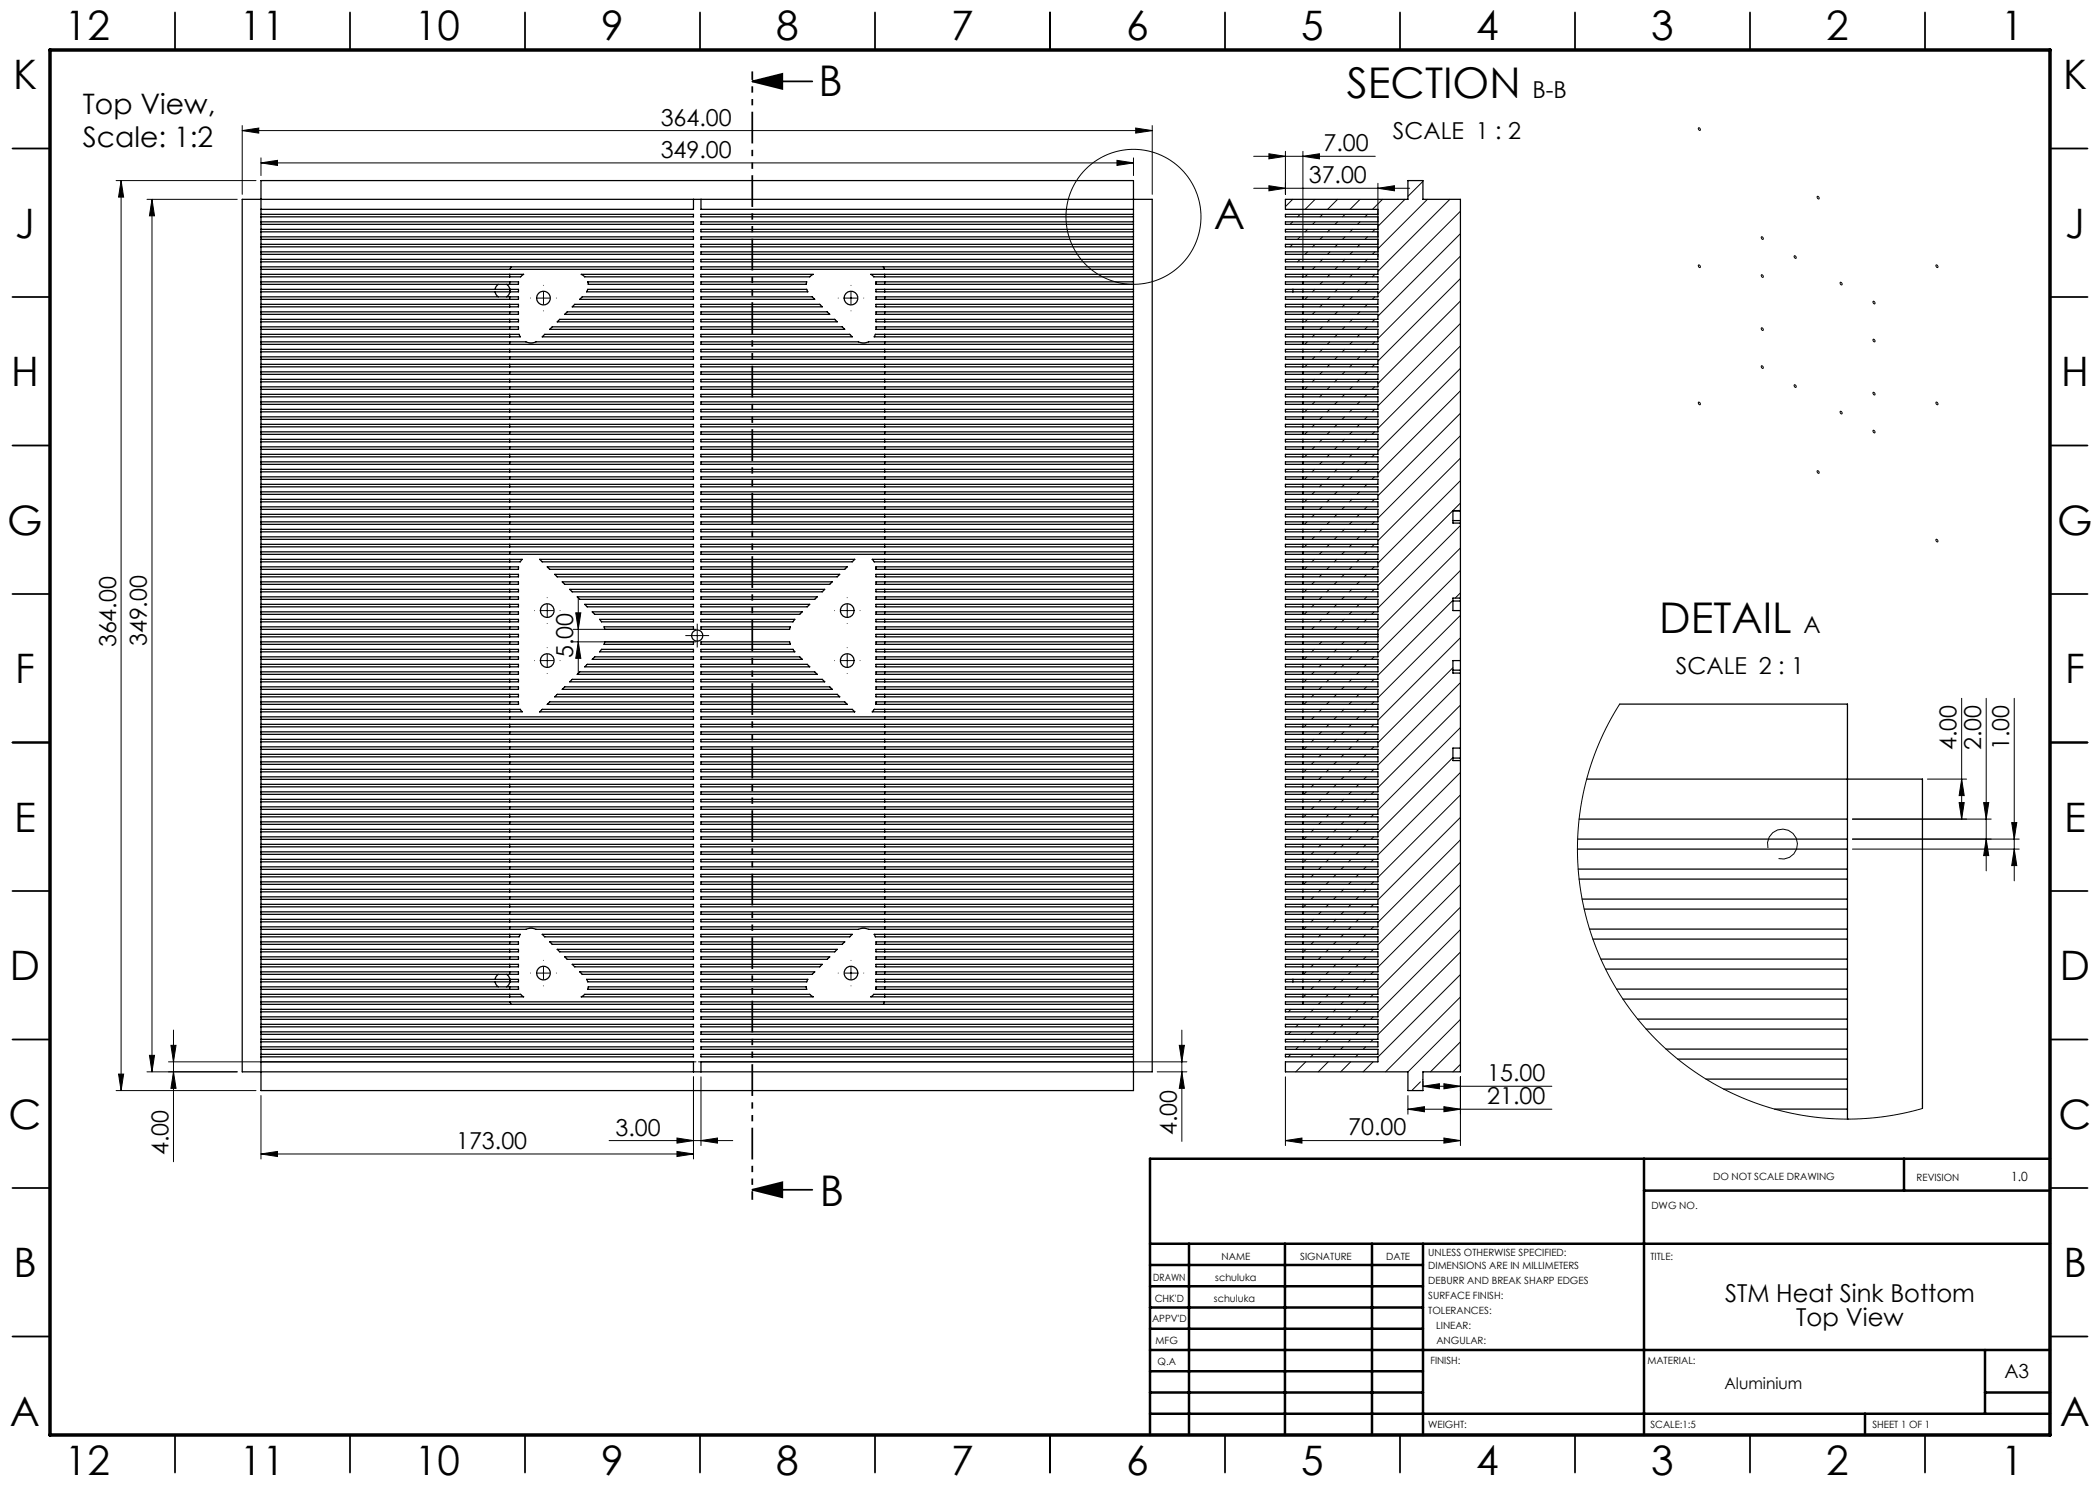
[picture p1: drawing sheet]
<svg xmlns="http://www.w3.org/2000/svg" width="420mm" height="297mm" viewBox="0 0 420 297" stroke-linecap="round" stroke-linejoin="round" font-family="sans-serif">
<defs><g id="words">
<g font-size="8.5">
<text x="163.7" y="19.3">B</text>
<text x="269.4" y="19.6">SECTION</text>
<text x="242.8" y="45.8">A</text>
<text x="331.8" y="126.5">DETAIL</text>
<text x="164" y="241.2">B</text>
</g>
<g font-size="8.1">
<text x="13" y="8">12</text>
<text x="48" y="8">11</text>
<text x="83" y="8">10</text>
<text x="120.2" y="8">9</text>
<text x="155.2" y="8">8</text>
<text x="190.2" y="8">7</text>
<text x="225.2" y="8">6</text>
<text x="260.2" y="8">5</text>
<text x="295.2" y="8">4</text>
<text x="330.2" y="8">3</text>
<text x="365.2" y="8">2</text>
<text x="400.2" y="8">1</text>
<text x="2.6" y="17.8">K</text>
<text x="412.6" y="17.8">K</text>
<text x="3" y="47.5">J</text>
<text x="413" y="47.5">J</text>
<text x="2.2" y="77.2">H</text>
<text x="412.2" y="77.2">H</text>
<text x="1.5" y="106.9">G</text>
<text x="411.5" y="106.9">G</text>
<text x="3" y="136.6">F</text>
<text x="413" y="136.6">F</text>
<text x="2.8" y="166.3">E</text>
<text x="412.8" y="166.3">E</text>
<text x="2" y="196">D</text>
<text x="412" y="196">D</text>
<text x="1.7" y="225.7">C</text>
<text x="411.7" y="225.7">C</text>
<text x="2.7" y="255.4">B</text>
<text x="412.7" y="255.4">B</text>
<text x="2" y="285.1">A</text>
<text x="412" y="285.1">A</text>
<text x="13" y="295">12</text>
<text x="48" y="295">11</text>
<text x="83" y="295">10</text>
<text x="120.2" y="295">9</text>
<text x="155.2" y="295">8</text>
<text x="190.2" y="295">7</text>
<text x="225.2" y="295">6</text>
<text x="260.2" y="295">5</text>
<text x="295.2" y="295">4</text>
<text x="330.2" y="295">3</text>
<text x="365.2" y="295">2</text>
<text x="400.2" y="295">1</text>
</g>
<g font-size="5.6">
<text x="16.6" y="22.8">Top View,</text>
<text x="16.6" y="29.4">Scale: 1:2</text>
</g>
<g font-size="4.9">
<text x="345" y="260.4">STM Heat Sink Bottom</text>
<text x="359.2" y="265.3">Top View</text>
</g>
<g font-size="4.7">
<text x="306.5" y="19.6">B-B</text>
<text x="132.1" y="25.1">364.00</text>
<text x="278.6" y="27.8">SCALE 1 : 2</text>
<text x="132.1" y="31.6">349.00</text>
<text x="264.7" y="30.2">7.00</text>
<text x="261.7" y="36.6">37.00</text>
<text x="23.2" y="129.5" transform="rotate(-90 23.2 129.5)">364.00</text>
<text x="29.4" y="129.3" transform="rotate(-90 29.4 129.3)">349.00</text>
<text x="114.6" y="131.7" transform="rotate(-90 114.6 131.7)">5.00</text>
<text x="360.7" y="126.5">A</text>
<text x="335.2" y="134.7">SCALE 2 : 1</text>
<text x="391.3" y="150" transform="rotate(-90 391.3 150)">4.00</text>
<text x="396.2" y="150" transform="rotate(-90 396.2 150)">2.00</text>
<text x="401.8" y="150" transform="rotate(-90 401.8 150)">1.00</text>
<text x="297.4" y="216.2">15.00</text>
<text x="297.4" y="220.8">21.00</text>
<text x="123.1" y="227.1">3.00</text>
<text x="235.4" y="227" transform="rotate(-90 235.4 227)">4.00</text>
<text x="269.6" y="227.1">70.00</text>
<text x="33.7" y="231.1" transform="rotate(-90 33.7 231.1)">4.00</text>
<text x="91.2" y="229.8">173.00</text>
</g>
<text font-size="3.9" x="400.9" y="275.5">A3</text>
<text font-size="3.2" x="344.9" y="277.9">Aluminium</text>
<text font-size="2.5" x="402.2" y="236.1">1.0</text>
<g font-size="2">
<text x="342.6" y="236">DO NOT SCALE DRAWING</text>
<text x="383.3" y="236.2">REVISION</text>
<text x="330.3" y="241.8">DWG NO.</text>
<text x="244.3" y="252">NAME</text>
<text x="260" y="251.9">SIGNATURE</text>
<text x="277.2" y="251.9">DATE</text>
<text x="285.6" y="251.2">UNLESS OTHERWISE SPECIFIED:</text>
<text x="330.1" y="251.9">TITLE:</text>
<text x="230.6" y="256.1">DRAWN</text>
<text x="243.1" y="256.1">schuluka</text>
<text x="285.6" y="253.7">DIMENSIONS ARE IN MILLIMETERS</text>
<text x="285.6" y="256.7">DEBURR AND BREAK SHARP EDGES</text>
<text x="230.9" y="260.3">CHK'D</text>
<text x="242.8" y="260.3">schuluka</text>
<text x="285.6" y="259.7">SURFACE FINISH:</text>
<text x="285.6" y="262.7">TOLERANCES:</text>
<text x="230.4" y="264.4">APPV'D</text>
<text x="231.1" y="268.8">MFG</text>
<text x="287.3" y="265.7">LINEAR:</text>
<text x="287.3" y="268.7">ANGULAR:</text>
<text x="231.5" y="273">Q.A</text>
<text x="286.1" y="272.9">FINISH:</text>
<text x="329.5" y="272.9">MATERIAL:</text>
<text x="285.6" y="285.5">WEIGHT:</text>
<text x="330.1" y="285.6">SCALE:1:5</text>
<text x="374.5" y="285.6">SHEET 1 OF 1</text>
</g>
</g></defs>
<g fill="none" stroke="#000" stroke-width=".25">
<path d="M48.4 39.9h182v174.5h-182zM52.2 36.1h174.5v182h-174.5zM138.7 39.9v2h-86.5M140.2 39.9v2h86.5M52.2 56.4h51.5v.5h-51.5M52.2 54.9h52.5l-.6 .5h-51.9M52.2 42.9h86.5v.5h-86.5M52.2 44.4h86.5v.5h-86.5M52.2 45.9h86.5v.5h-86.5M52.2 47.4h86.5v.5h-86.5M52.2 48.9h86.5v.5h-86.5M52.2 50.4h86.5v.5h-86.5"/>
<path d="M52.2 51.9h86.5v.5h-86.5M52.2 53.4h86.5v.5h-86.5M52.2 59.4h51.5v.5h-51.5M52.2 57.9h51.5v.5h-51.5M99 58.4l.2 .5 .5 .5M99.7 56.9l-.5 .4-.2 .6M101.3 56.9l.5 .4 .2 .6M101.9 54.9v.5M101.9 56.4v.5M101.9 57.9v.5M101.9 59.4v.5M102 57.9v.5"/>
<path d="M102 58.4l-.2 .5-.5 .5M102.2 53.4l-.2 .5M116.2 54.9h22.5v.5h-21.8zM116.4 59.4h22.3v.5h-22.8zM117.5 57.9h21.2v.5h-21.4zM117.5 56.4h21.2v.5h-21.1zM140.2 54.9h22.4l-.7 .5h-21.7zM140.2 57.9h21.1l.3 .5h-21.4zM140.2 56.4h21.1l-.1 .5h-21zM140.2 59.4h22.2l.5 .5h-22.7zM176.7 53.4l.2 .5M176.9 54.9v.5"/>
<path d="M176.9 56.4v.5M176.9 57.9v.5M176.9 59.4v.5M226.7 56.4h-51.5v.5h51.5M226.7 54.9h-52.5l.6 .5h51.9M226.7 59.4h-51.5v.5h51.5M226.7 53.4h-86.5v.5h86.5M226.7 50.4h-86.5v.5h86.5M226.7 45.9h-86.5v.5h86.5M226.7 44.4h-86.5v.5h86.5M226.7 42.9h-86.5v.5h86.5M226.7 47.4h-86.5v.5h86.5"/>
<path d="M226.7 48.9h-86.5v.5h86.5M226.7 51.9h-86.5v.5h86.5M226.7 57.9h-51.5v.5h51.5M258.6 57.9v.5M260.6 53.4v.5M260.6 54.9v.5M260.6 56.4v.5M260.6 57.9v.5M260.6 59.4v.5M52.2 68.4h53a2.5 2.5 0 0 0 2 0h31.5v.5h-86.5M52.2 66.9h51.6l.3 .5h-51.9M52.2 69.9h86.5v.5h-86.5"/>
<path d="M52.2 71.4h86.5v.5h-86.5M52.2 72.9h86.5v.5h-86.5M52.2 74.4h86.5v.5h-86.5M52.2 75.9h86.5v.5h-86.5M52.2 77.4h86.5v.5h-86.5M52.2 78.9h86.5v.5h-86.5M52.2 65.4h51.5v.5h-51.5M52.2 63.9h51.5v.5h-51.5M52.2 60.9h51.5v.5h-51.5M52.2 62.4h51.5v.5h-51.5M101.9 60.9v.5M101.9 62.4v.5"/>
<path d="M101.9 63.9v.5M101.9 65.4v.5M101.9 66.9v.5M101.9 68.4v.5M101.9 69.9v.5M101.9 71.4v.5M101.9 72.9v.5M101.9 74.4v.5M101.9 75.9v.5M101.9 77.4v.5M101.9 78.9v.5M108.9 66.9h29.8v.5h-30.3z"/>
<path d="M110.4 65.4h28.3v.5h-28.8zM111.9 63.9h26.8v.5h-27.3zM113.4 62.4h25.3v.5h-25.8zM114.9 60.9h23.8v.5h-24.3zM140.2 66.9h29.7l.5 .5h-30.2zM140.2 65.4h28.2l.5 .5h-28.7zM140.2 63.9h26.7l.5 .5h-27.2zM140.2 60.9h23.7l.5 .5h-24.2zM140.2 62.4h25.2l.5 .5h-25.7zM176.9 60.9v.5M176.9 62.4v.5M176.9 63.9v.5"/>
<path d="M176.9 65.4v.5M176.9 66.9v.5M176.9 68.4v.5M176.9 69.9v.5M176.9 71.4v.5M176.9 72.9v.5M176.9 74.4v.5M176.9 75.9v.5M176.9 77.4v.5M176.9 78.9v.5M226.7 68.4h-53a2.5 2.5 0 0 1-2 0h-31.5v.5h86.5M226.7 66.9h-51.6l-.3 .5h51.9"/>
<path d="M226.7 65.4h-51.5v.5h51.5M226.7 63.9h-51.5v.5h51.5M226.7 69.9h-86.5v.5h86.5M226.7 71.4h-86.5v.5h86.5M226.7 72.9h-86.5v.5h86.5M226.7 74.4h-86.5v.5h86.5M226.7 75.9h-86.5v.5h86.5M226.7 77.4h-86.5v.5h86.5M226.7 78.9h-86.5v.5h86.5M226.7 60.9h-51.5v.5h51.5M226.7 62.4h-51.5v.5h51.5M260.6 60.9v.5"/>
<path d="M260.6 62.4v.5M260.6 63.9v.5M260.6 65.4v.5M260.6 66.9v.5M260.6 68.4v.5M260.6 69.9v.5M260.6 71.4v.5M260.6 72.9v.5M260.6 74.4v.5M260.6 75.9v.5M260.6 77.4v.5M260.6 78.9v.5"/>
<path d="M52.2 80.4h86.5v.5h-86.5M52.2 81.9h86.5v.5h-86.5M52.2 83.4h86.5v.5h-86.5M52.2 84.9h86.5v.5h-86.5M52.2 86.4h86.5v.5h-86.5M52.2 87.9h86.5v.5h-86.5M52.2 89.4h86.5v.5h-86.5M52.2 90.9h86.5v.5h-86.5M52.2 92.4h86.5v.5h-86.5M52.2 93.9h86.5v.5h-86.5M52.2 95.4h86.5v.5h-86.5M52.2 96.9h86.5v.5h-86.5"/>
<path d="M52.2 98.4h86.5v.5h-86.5M52.2 99.9h86.5v.5h-86.5M101.9 80.4v.5M101.9 81.9v.5M101.9 83.4v.5M101.9 84.9v.5M101.9 86.4v.5M101.9 87.9v.5M101.9 89.4v.5M101.9 90.9v.5M101.9 92.4v.5M101.9 93.9v.5"/>
<path d="M101.9 95.4v.5M101.9 96.9v.5M101.9 98.4v.5M101.9 99.9v.5M176.9 80.4v.5M176.9 81.9v.5M176.9 83.4v.5M176.9 84.9v.5M176.9 86.4v.5M176.9 87.9v.5M176.9 89.4v.5M176.9 90.9v.5"/>
<path d="M176.9 92.4v.5M176.9 93.9v.5M176.9 95.4v.5M176.9 96.9v.5M176.9 98.4v.5M176.9 99.9v.5M226.7 99.9h-86.5v.5h86.5M226.7 98.4h-86.5v.5h86.5M226.7 96.9h-86.5v.5h86.5M226.7 95.4h-86.5v.5h86.5M226.7 93.9h-86.5v.5h86.5M226.7 92.4h-86.5v.5h86.5"/>
<path d="M226.7 90.9h-86.5v.5h86.5M226.7 89.4h-86.5v.5h86.5M226.7 87.9h-86.5v.5h86.5M226.7 86.4h-86.5v.5h86.5M226.7 84.9h-86.5v.5h86.5M226.7 83.4h-86.5v.5h86.5M226.7 81.9h-86.5v.5h86.5M226.7 80.4h-86.5v.5h86.5M260.6 80.4v.5M260.6 81.9v.5M260.6 83.4v.5M260.6 84.9v.5"/>
<path d="M260.6 86.4v.5M260.6 87.9v.5M260.6 89.4v.5M260.6 90.9v.5M260.6 92.4v.5M260.6 93.9v.5M260.6 95.4v.5M260.6 96.9v.5M260.6 98.4v.5M260.6 99.9v.5M52.2 113.4h51.5v.5h-51.5M52.2 111.9h52.2l-.3 .5h-51.9"/>
<path d="M52.2 101.4h86.5v.5h-86.5M52.2 102.9h86.5v.5h-86.5M52.2 104.4h86.5v.5h-86.5M52.2 105.9h86.5v.5h-86.5M52.2 107.4h86.5v.5h-86.5M52.2 108.9h86.5v.5h-86.5M52.2 110.4h86.5v.5h-86.5M52.2 119.4h51.5v.5h-51.5M52.2 117.9h51.5v.5h-51.5M52.2 116.4h51.5v.5h-51.5M52.2 114.9h51.5v.5h-51.5M101.9 101.4v.5"/>
<path d="M101.9 102.9v.5M101.9 104.4v.5M101.9 105.9v.5M101.9 107.4v.5M101.9 108.9v.5M101.9 110.4v.5M101.9 111.9v.5M101.9 113.4v.5M101.9 114.9v.5M101.9 116.4v.5M101.9 117.9v.5M101.9 119.4v.5"/>
<path d="M107.9 111.9h30.8v.5h-30.3zM109.4 113.4h29.3v.5h-28.8zM110.9 114.9h27.8v.5h-27.3zM112.4 116.4h26.3v.5h-25.8zM113.9 117.9h24.8v.5h-24.3zM115.4 119.4h23.3v.5h-22.8zM140.2 111.9h30.7l-.5 .5h-30.2zM140.2 113.4h29.2l-.5 .5h-28.7zM140.2 114.9h27.7l-.5 .5h-27.2zM140.2 116.4h26.2l-.5 .5h-25.7zM140.2 117.9h24.7l-.5 .5h-24.2zM140.2 119.4h23.2l-.5 .5h-22.7z"/>
<path d="M176.9 101.4v.5M176.9 102.9v.5M176.9 104.4v.5M176.9 105.9v.5M176.9 107.4v.5M176.9 108.9v.5M176.9 110.4v.5M176.9 111.9v.5M176.9 113.4v.5M176.9 114.9v.5M176.9 116.4v.5M176.9 117.9v.5"/>
<path d="M176.9 119.4v.5M226.7 113.4h-51.5v.5h51.5M226.7 111.9h-52.3l.4 .5h51.9M226.7 105.9h-86.5v.5h86.5M226.7 104.4h-86.5v.5h86.5M226.7 102.9h-86.5v.5h86.5M226.7 101.4h-86.5v.5h86.5M226.7 107.4h-86.5v.5h86.5M226.7 108.9h-86.5v.5h86.5M226.7 110.4h-86.5v.5h86.5M226.7 119.4h-51.5v.5h51.5M226.7 117.9h-51.5v.5h51.5"/>
<path d="M226.7 116.4h-51.5v.5h51.5M226.7 114.9h-51.5v.5h51.5M260.6 101.4v.5M260.6 102.9v.5M260.6 104.4v.5M260.6 105.9v.5M260.6 107.4v.5M260.6 108.9v.5M260.6 110.4v.5M260.6 111.9v.5M260.6 113.4v.5M260.6 114.9v.5"/>
<path d="M260.6 116.4v.5M260.6 117.9v.5M260.6 119.4v.5M290.6 104.1h1.5M290.6 102.2h1.5M292.1 119.6v.6M292.1 102.2v1.9M292.1 102.2v-62.3h-7.5v-3.8h-3v3.8h-24.5v2h18.5v1h-18.5v.5h18.5v1h-18.5v.5h18.5v1h-18.5v.5h18.5v1h-18.5v.5h18.5v1h-18.5v.5h18.5v1h-18.5v.5h18.5v1h-18.5v.5h18.5v1h-18.5v.5h18.5v1h-18.5v.5h18.5v1h-18.5v.5h18.5v1h-18.5v.5h18.5v1h-18.5v.5h18.5v1h-18.5v.5h18.5v1h-18.5v.5h18.5v1h-18.5v.5h18.5v1h-18.5v.5h18.5v1h-18.5v.5h18.5v1h-18.5v.5h18.5v1h-18.5v.5h18.5v1h-18.5v.5h18.5v1h-18.5v.5h18.5v1h-18.5v.5h18.5v1h-18.5v.5h18.5v1h-18.5v.5h18.5v1h-18.5v.5h18.5v1h-18.5v.5h18.5v1h-18.5v.5h18.5v1h-18.5v.5h18.5v1h-18.5v.5h18.5v1h-18.5v.5h18.5v1h-18.5v.5h18.5v1h-18.5v.5h18.5v1h-18.5v.5h18.5v1h-18.5v.5h18.5v1h-18.5v.5h18.5v1h-18.5v.5h18.5v1h-18.5v.5h18.5v1h-18.5v.5h18.5v1h-18.5v.5h18.5v1h-18.5v.5h18.5v1h-18.5v.5h18.5v1h-18.5v.5h18.5v1h-18.5v.5h18.5v1h-18.5v.5h18.5v1h-18.5v.5h18.5v1h-18.5v.5h18.5v1h-18.5v.5h18.5v1h-18.5v.5h18.5v1h-18.5v.5h18.5v1h-18.5v.5h18.5v1h-18.5v.5h18.5v1h-18.5v.5h18.5v1h-18.5v.5h18.5v1h-18.5v.5h18.5v1h-18.5v.5h18.5v1h-18.5v.5h18.5v2.5h-18.5v.5h18.5v1h-18.5v.5h18.5v1h-18.5v.5h18.5v1h-18.5v.5h18.5v1h-18.5v.5h18.5v1h-18.5v.5h18.5v1h-18.5v.5h18.5v1h-18.5v.5h18.5v1h-18.5v.5h18.5v1h-18.5v.5h18.5v1h-18.5v.5h18.5v1h-18.5v.5h18.5v1h-18.5v.5h18.5v1h-18.5v.5h18.5v1h-18.5v.5h18.5v1h-18.5v.5h18.5v1h-18.5v.5h18.5v1h-18.5v.5h18.5v1h-18.5v.5h18.5v1h-18.5v.5h18.5v1h-18.5v.5h18.5v1h-18.5v.5h18.5v1h-18.5v.5h18.5v1h-18.5v.5h18.5v1h-18.5v.5h18.5v1h-18.5v.5h18.5v1h-18.5v.5h18.5v1h-18.5v.5h18.5v1h-18.5v.5h18.5v1h-18.5v.5h18.5v1h-18.5v.5h18.5v1h-18.5v.5h18.5v1h-18.5v.5h18.5v1h-18.5v.5h18.5v1h-18.5v.5h18.5v1h-18.5v.5h18.5v1h-18.5v.5h18.5v1h-18.5v.5h18.5v1h-18.5v.5h18.5v1h-18.5v.5h18.5v1h-18.5v.5h18.5v1h-18.5v.5h18.5v1h-18.5v.5h18.5v1h-18.5v.5h18.5v1h-18.5v.5h18.5v1h-18.5v.5h18.5v1h-18.5v.5h18.5v1h-18.5v.5h18.5v1h-18.5v.5h18.5v1h-18.5v.5h18.5v1h-18.5v.5h18.5v1h-18.5v.5h18.5v1h-18.5v.5h18.5v1h-18.5v.5h18.5v1h-18.5v.5h18.5v1h-18.5v.5h18.5v1h-18.5v2h24.5v3.7h3v-3.7h7.5v-62.8M292.1 119.6h-1.5v2.5h1.5M292.1 102.1h-1.5v2.5h1.5M292.1 104.1v15.5M52.2 126.9h51.5v.5h-51.5"/>
<path d="M52.2 128.4h51.5v.5h-51.5M52.2 129.9h51.5v.5h-51.5M52.2 131.4h51.5v.5h-51.5M52.2 132.9h51.5v.5h-51.5M52.2 134.4h51.5v.5h-51.5M52.2 135.9h51.5v.5h-51.5M52.2 137.4h51.5v.5h-51.5M52.2 138.9h51.5v.5h-51.5M52.2 125.4h51.5v.5h-51.5M52.2 123.9h51.5v.5h-51.5M52.2 122.4h51.5v.5h-51.5M52.2 120.9h51.5v.5h-51.5"/>
<path d="M101.9 120.9v.5M101.9 122.4v.5M101.9 123.9v.5M101.9 125.4v.5M101.9 126.9v.5M101.9 128.4v.5M101.9 129.9v.5M101.9 131.4v.5M101.9 132.9v.5M101.9 134.4v.5M101.9 135.9v.5M101.9 137.4v.5"/>
<path d="M101.9 138.9v.5M110.9 139.4l.5-.5h27.3v.5zM112.4 137.9l.5-.5h25.8v.5zM113.9 136.4l.5-.5h24.3v.5zM115.4 134.9l.5-.5h22.8v.5zM116.9 133.4l.5-.5h21.3v.5zM116.9 120.9h21.8v.5h-21.3zM118.4 131.9l.5-.5h19.8v.5zM118.4 122.4h20.3v.5h-19.8zM119.9 123.9h18.8v.5h-18.4zM120.3 129.9h18.4v.5h-18.8zM120.8 125.4h17.9v.5h-17.7z"/>
<path d="M121 128.4h17.7v.5h-17.9zM140.2 128.4h17.7l.2 .5h-17.9zM140.2 125.4h17.9l-.2 .5h-17.7zM140.2 129.9h18.4l.4 .5h-18.8zM140.2 123.9h18.8l-.4 .5h-18.4zM140.2 131.4h19.7l.5 .5h-20.2zM140.2 132.9h21.2l.5 .5h-21.7zM140.2 134.4h22.7l.5 .5h-23.2zM140.2 135.9h24.2l.5 .5h-24.7zM140.2 137.4h25.7l.5 .5h-26.2zM140.2 138.9h27.2l.5 .5h-27.7zM140.2 120.9h21.7l-.5 .5h-21.2z"/>
<path d="M140.2 122.4h20.2l-.5 .5h-19.7zM176.9 120.9v.5M176.9 122.4v.5M176.9 123.9v.5M176.9 125.4v.5M176.9 126.9v.5M176.9 128.4v.5M176.9 129.9v.5M176.9 131.4v.5M176.9 132.9v.5M176.9 134.4v.5M176.9 135.9v.5"/>
<path d="M176.9 137.4v.5M176.9 138.9v.5M226.7 126.9h-51.5v.5h51.5M226.7 128.4h-51.5v.5h51.5M226.7 129.9h-51.5v.5h51.5M226.7 131.4h-51.5v.5h51.5M226.7 132.9h-51.5v.5h51.5M226.7 134.4h-51.5v.5h51.5M226.7 135.9h-51.5v.5h51.5M226.7 137.4h-51.5v.5h51.5M226.7 138.9h-51.5v.5h51.5M226.7 125.4h-51.5v.5h51.5"/>
<path d="M226.7 123.9h-51.5v.5h51.5M226.7 122.4h-51.5v.5h51.5M226.7 120.9h-51.5v.5h51.5M260.6 120.9v.5M260.6 122.4v.5M260.6 123.9v.5M260.6 125.4v.5M260.6 126.9v.5M260.6 128.4v.5M260.6 129.9v.5M260.6 131.4v.5M260.6 132.9v.5"/>
<path d="M260.6 134.4v.5M260.6 135.9v.5M260.6 137.4v.5M260.6 138.9v.5M275.6 126.9h-18.5v.5h18.5M290.6 120.2h1.5M290.6 134h1.5M292.1 134v.6M292.1 132.1h-1.5v2.5h1.5M292.1 120.2v13.8M292.1 134.6v15M52.2 140.4h51.5v.5h-51.5"/>
<path d="M52.2 141.9h51.9l.3 .5h-52.2M52.2 143.4h86.5v.5h-86.5M52.2 144.9h86.5v.5h-86.5M52.2 146.4h86.5v.5h-86.5M52.2 147.9h86.5v.5h-86.5M52.2 149.4h86.5v.5h-86.5M52.2 150.9h86.5v.5h-86.5M52.2 152.4h86.5v.5h-86.5M52.2 153.9h86.5v.5h-86.5M52.2 155.4h86.5v.5h-86.5M52.2 156.9h86.5v.5h-86.5M52.2 158.4h86.5v.5h-86.5"/>
<path d="M52.2 159.9h86.5v.5h-86.5M101.9 140.4v.5M101.9 141.9v.5M101.9 143.4v.5M101.9 144.9v.5M101.9 146.4v.5M101.9 147.9v.5M101.9 149.4v.5M101.9 150.9v.5M101.9 152.4v.5M101.9 153.9v.5M101.9 155.4v.5"/>
<path d="M101.9 156.9v.5M101.9 158.4v.5M101.9 159.9v.5M107.9 142.4l.5-.5h30.3v.5zM108 142.3h.1M109.4 140.9l.5-.5h28.8v.5zM140.2 140.4h28.7l.5 .5h-29.2zM140.2 141.9h30.2l.5 .4-30.7 .1zM170.9 142.4h.1M176.9 140.4v.5M176.9 141.9v.5M176.9 143.4v.5"/>
<path d="M176.9 144.9v.5M176.9 146.4v.5M176.9 147.9v.5M176.9 149.4v.5M176.9 150.9v.5M176.9 152.4v.5M176.9 153.9v.5M176.9 155.4v.5M176.9 156.9v.5M176.9 158.4v.5M176.9 159.9v.5M226.7 140.4h-51.5v.5h51.5"/>
<path d="M226.7 141.9h-51.9l-.4 .5h52.3M226.7 143.4h-86.5v.5h86.5M226.7 144.9h-86.5v.5h86.5M226.7 146.4h-86.5v.5h86.5M226.7 147.9h-86.5v.5h86.5M226.7 149.4h-86.5v.5h86.5M226.7 150.9h-86.5v.5h86.5M226.7 152.4h-86.5v.5h86.5M226.7 153.9h-86.5v.5h86.5M226.7 155.4h-86.5v.5h86.5M226.7 156.9h-86.5v.5h86.5M226.7 158.4h-86.5v.5h86.5"/>
<path d="M226.7 159.9h-86.5v.5h86.5M260.6 140.4v.5M260.6 141.9v.5M260.6 143.4v.5M260.6 144.9v.5M260.6 146.4v.5M260.6 147.9v.5M260.6 149.4v.5M260.6 150.9v.5M260.6 152.4v.5M260.6 153.9v.5M260.6 155.4v.5"/>
<path d="M260.6 156.9v.5M260.6 158.4v.5M260.6 159.9v.5M290.6 151.6h1.5M292.1 149.6v2M292.1 149.6h-1.5v2.5h1.5M317.3 155.8h67.2v65.9M323.9 140.8h45.6v83M52.2 161.4h86.5v.5h-86.5M52.2 162.9h86.5v.5h-86.5M52.2 164.4h86.5v.5h-86.5M52.2 165.9h86.5v.5h-86.5"/>
<path d="M52.2 167.4h86.5v.5h-86.5M52.2 168.9h86.5v.5h-86.5M52.2 170.4h86.5v.5h-86.5M52.2 171.9h86.5v.5h-86.5M52.2 173.4h86.5v.5h-86.5M52.2 174.9h86.5v.5h-86.5M52.2 176.4h86.5v.5h-86.5M52.2 177.9h86.5v.5h-86.5M52.2 179.4h86.5v.5h-86.5M101.9 161.4v.5M101.9 162.9v.5M101.9 164.4v.5"/>
<path d="M101.9 165.9v.5M101.9 167.4v.5M101.9 168.9v.5M101.9 170.4v.5M101.9 171.9v.5M101.9 173.4v.5M101.9 174.9v.5M101.9 176.4v.5M101.9 177.9v.5M101.9 179.4v.5M176.9 161.4v.5M176.9 162.9v.5"/>
<path d="M176.9 164.4v.5M176.9 165.9v.5M176.9 167.4v.5M176.9 168.9v.5M176.9 170.4v.5M176.9 171.9v.5M176.9 173.4v.5M176.9 174.9v.5M176.9 176.4v.5M176.9 177.9v.5M176.9 179.4v.5M226.7 161.4h-86.5v.5h86.5"/>
<path d="M226.7 162.9h-86.5v.5h86.5M226.7 164.4h-86.5v.5h86.5M226.7 165.9h-86.5v.5h86.5M226.7 167.4h-86.5v.5h86.5M226.7 168.9h-86.5v.5h86.5M226.7 170.4h-86.5v.5h86.5M226.7 171.9h-86.5v.5h86.5M226.7 173.4h-86.5v.5h86.5M226.7 174.9h-86.5v.5h86.5M226.7 176.4h-86.5v.5h86.5M226.7 177.9h-86.5v.5h86.5M226.7 179.4h-86.5v.5h86.5"/>
<path d="M260.6 161.4v.5M260.6 162.9v.5M260.6 164.4v.5M260.6 165.9v.5M260.6 167.4v.5M260.6 168.9v.5M260.6 170.4v.5M260.6 171.9v.5M260.6 173.4v.5M260.6 174.9v.5M260.6 176.4v.5M260.6 177.9v.5"/>
<path d="M260.6 179.4v.5M315.5 169.8h54M315.5 167.8h54M315.6 173.8h53.9M315.8 175.8h53.7M315.8 163.8h53.7M316.4 179.8h53.1M52.2 186.9h51.9l-.3 .5h-51.6M52.2 185.4h86.5v.5h-31.5a2.5 2.5 0 0 0-2 0h-53M52.2 198.9h51.9l.6 .5h-52.5M52.2 197.4h51.5v.5h-51.5M52.2 180.9h86.5v.5h-86.5"/>
<path d="M52.2 182.4h86.5v.5h-86.5M52.2 183.9h86.5v.5h-86.5M52.2 188.4h51.5v.5h-51.5M52.2 189.9h51.5v.5h-51.5M52.2 191.4h51.5v.5h-51.5M52.2 192.9h51.5v.5h-51.5M52.2 194.4h51.5v.5h-51.5M52.2 195.9h51.5v.5h-51.5M99 196.4l.2 .5 .5 .5M99.7 194.9l-.5 .4-.2 .6M101.3 194.9l.5 .4 .2 .6M101.9 180.9v.5"/>
<path d="M101.9 182.4v.5M101.9 183.9v.5M101.9 185.4v.5M101.9 186.9v.5M101.9 188.4v.5M101.9 189.9v.5M101.9 191.4v.5M101.9 192.9v.5M101.9 194.4v.5M101.9 195.9v.5M101.9 197.4v.5M101.9 198.9v.5"/>
<path d="M102 195.9v.5M102 196.4l-.2 .5-.5 .5M108.4 186.9h30.3v.5h-29.8zM109.9 188.4h28.8v.5h-28.3zM111.4 189.9h27.3v.5h-26.8zM112.9 191.4h25.8v.5h-25.3zM114.4 192.9h24.3v.5h-23.8zM115.9 194.4h22.8v.5h-22.3zM116.2 199.4l.7-.5h21.8v.5zM117.3 195.9h21.4v.5h-21.2zM117.6 197.4h21.1v.5h-21.2zM140.2 195.9h21.4l-.3 .5h-21.1z"/>
<path d="M140.2 197.4h21l.1 .5h-21.1zM140.2 198.9h21.7l.7 .5h-22.4zM140.2 186.9h30.2l-.5 .5h-29.7zM140.2 188.4h28.7l-.5 .5h-28.2zM140.2 189.9h27.2l-.5 .5h-26.7zM140.2 191.4h25.7l-.5 .5h-25.2zM140.2 192.9h24.2l-.5 .5h-23.7zM140.2 194.4h22.7l-.5 .5h-22.2zM176.9 180.9v.5M176.9 182.4v.5M176.9 183.9v.5M176.9 185.4v.5"/>
<path d="M176.9 186.9v.5M176.9 188.4v.5M176.9 189.9v.5M176.9 191.4v.5M176.9 192.9v.5M176.9 194.4v.5M176.9 195.9v.5M176.9 197.4v.5M176.9 198.9v.5M226.7 185.4h-86.5v.5h31.5a2.5 2.5 0 0 1 2 0h53M226.7 186.9h-51.9l.3 .5h51.6M226.7 197.4h-51.5v.5h51.5"/>
<path d="M226.7 198.9h-51.9l-.6 .5h52.5M226.7 180.9h-86.5v.5h86.5M226.7 182.4h-86.5v.5h86.5M226.7 183.9h-86.5v.5h86.5M226.7 188.4h-51.5v.5h51.5M226.7 189.9h-51.5v.5h51.5M226.7 191.4h-51.5v.5h51.5M226.7 192.9h-51.5v.5h51.5M226.7 194.4h-51.5v.5h51.5M226.7 195.9h-51.5v.5h51.5M258.6 195.9v.5M260.6 180.9v.5"/>
<path d="M260.6 182.4v.5M260.6 183.9v.5M260.6 185.4v.5M260.6 186.9v.5M260.6 188.4v.5M260.6 189.9v.5M260.6 191.4v.5M260.6 192.9v.5M260.6 194.4v.5M260.6 195.9v.5M260.6 197.4v.5M260.6 198.9v.5"/>
<path d="M316.8 181.8h52.7M317.9 185.8h51.6M318.6 187.8h50.9M320.2 191.8h49.3M321.1 193.8h48.4M323.3 197.8h46.2M324.6 199.8h44.9M52.2 200.4h86.5v.5h-86.5M52.2 201.9h86.5v.5h-86.5M52.2 203.4h86.5v.5h-86.5M52.2 204.9h86.5v.5h-86.5M52.2 206.4h86.5v.5h-86.5"/>
<path d="M52.2 207.9h86.5v.5h-86.5M52.2 209.4h86.5v.5h-86.5M52.2 210.9h86.5v.5h-86.5M52.2 212.4h86.5v2M102 200.4l.2 .5M176.9 200.4l-.2 .5M226.7 200.4h-86.5v.5h86.5M226.7 201.9h-86.5v.5h86.5M226.7 203.4h-86.5v.5h86.5M226.7 204.9h-86.5v.5h86.5M226.7 206.4h-86.5v.5h86.5M226.7 207.9h-86.5v.5h86.5"/>
<path d="M226.7 209.4h-86.5v.5h86.5M226.7 210.9h-86.5v.5h86.5M226.7 212.4h-86.5v2M260.6 200.4v.5M327.5 203.8h42M329.2 205.8h40.3M333.2 209.8h36.3M335.5 211.8h34M341.2 215.8h28.3M344.8 217.8h24.7M354.9 221.8h14.6M369.5 223.8h.1"/>
<circle cx="108.7" cy="59.6" r="1.37"/>
<circle cx="170.2" cy="59.6" r="1.37"/>
<circle cx="109.4" cy="132.1" r="1.37"/>
<circle cx="109.4" cy="122.1" r="1.37"/>
<circle cx="139.4" cy="127.1" r="1.12"/>
<circle cx="169.4" cy="122.1" r="1.38"/>
<circle cx="169.4" cy="132.1" r="1.38"/>
<circle cx="108.7" cy="194.6" r="1.37"/>
<circle cx="170.2" cy="194.6" r="1.38"/>
</g>
<g fill="none" stroke="#000" stroke-width=".2">
<path d="M23.2 36.1h28M24.2 36.1l.5 3.3h-1zM24.2 36.1v182M29.4 39.9h18M30.4 39.9v174.5M30.4 39.9l.5 3.3h-1zM48.4 26.1l3.3-.5v1zM48.4 25.1v13.8M48.4 26.1h182M52.2 32.6l3.3-.5v1zM52.2 31.6v3.5M52.2 32.6h174.5"/>
<path d="M223.4 32.1l3.3 .5-3.3 .5zM226.7 31.6v3.5M227.1 25.6l3.3 .5-3.3 .5zM230.4 25.1v13.8M250.7 31.3h24.4M250.7 37.7h31.2M253.8 30.8l3.3 .5-3.3 .5zM253.8 37.1l3.3 .6-3.3 .5zM257.1 30.3v8.6M258.5 39.9l-1.4 1.4M260.6 31.3l3.3-.5v1zM260.6 30.3v22.1"/>
<path d="M263 39.9l-2 2M267.5 39.9l-2 2M272 39.9l-2 2M275.6 37.7l3.3-.6v1.1zM275.6 36.7v14.7M276.5 39.9l-2 2M281 39.9l-5.4 5.4M284.6 36.3l-3 3M285.5 39.9l-9.9 9.9M290 39.9l-14.4 14.4M339.7 25.6a.25 .25 0 0 1 .3 .1 .25 .25 0 0 1-.1 .4zM363.4 39.3a.25 .25 0 0 1 .4 .1 .25 .25 0 0 1-.2 .4z"/>
<path d="M107.4 59.6h2.5M108.7 58.4v2.5M168.9 59.6h2.5M170.2 58.4v2.5M258.5 48.9l-.5 .5M258.5 44.4l-.5 .5M260 51.9l-.5 .5M260 47.4l-.5 .5M260 42.9l-.5 .5M261.5 59.4l-.5 .5M261.5 54.9l-.5 .5M261.5 50.4l-.5 .5"/>
<path d="M261.5 45.9l-.5 .5M263 57.9l-.5 .5M263 53.4l-.5 .5M263 48.9l-.5 .5M263 44.4l-.5 .5M264.5 56.4l-.5 .5M264.5 51.9l-.5 .5M264.5 47.4l-.5 .5M264.5 42.9l-.5 .5M266 59.4l-.5 .5M266 54.9l-.5 .5M266 50.4l-.5 .5"/>
<path d="M266 45.9l-.5 .5M267.5 57.9l-.5 .5M267.5 53.4l-.5 .5M267.5 48.9l-.5 .5M267.5 44.4l-.5 .5M269 56.4l-.5 .5M269 51.9l-.5 .5M269 47.4l-.5 .5M269 42.9l-.5 .5M270.5 59.4l-.5 .5M270.5 54.9l-.5 .5M270.5 50.4l-.5 .5"/>
<path d="M270.5 45.9l-.5 .5M272 57.9l-.5 .5M272 53.4l-.5 .5M272 48.9l-.5 .5M272 44.4l-.5 .5M273.5 56.4l-.5 .5M273.5 51.9l-.5 .5M273.5 47.4l-.5 .5M273.5 42.9l-.5 .5M275 59.4l-.5 .5M275 54.9l-.5 .5M275 50.4l-.5 .5"/>
<path d="M275 45.9l-.5 .5M292.1 42.2l-16.5 16.5M292.1 46.7l-16.5 16.5M292.1 51.2l-16.5 16.5M292.1 55.7l-16.5 16.5M339.7 53a.25 .25 0 0 1 .3 .2 .25 .25 0 0 1-.1 .3zM352.3 47.4a.25 .25 0 0 1 .3 .1 .25 .25 0 0 1-.1 .4zM352.3 55a.25 .25 0 0 1 .3 .1 .25 .25 0 0 1-.1 .4zM358.8 51.2a.25 .25 0 0 1 .4 .1 .25 .25 0 0 1-.2 .4zM368 56.5a.26 .26 0 0 1 .4 .1 .26 .26 0 0 1-.2 .4zM387.2 53a.25 .25 0 0 1 .4 .2 .25 .25 0 0 1-.2 .3zM261.5 77.4l-.5 .5"/>
<path d="M261.5 72.9l-.5 .5M261.5 68.4l-.5 .5M261.5 63.9l-.5 .5M263 75.9l-.5 .5M263 71.4l-.5 .5M263 66.9l-.5 .5M263 62.4l-.5 .5M264.4 78.9l-.5 .5M264.5 74.4l-.5 .5M264.5 69.9l-.5 .5M264.5 65.4l-.5 .5M264.5 60.9l-.5 .5"/>
<path d="M265.9 77.4l-.5 .5M266 72.9l-.5 .5M266 68.4l-.5 .5M266 63.9l-.5 .5M267.4 75.9l-.5 .5M267.5 71.4l-.5 .5M267.5 66.9l-.5 .5M267.5 62.4l-.5 .5M268.9 78.9l-.5 .5M268.9 74.4l-.5 .5M269 69.9l-.5 .5M269 65.4l-.5 .5"/>
<path d="M269 60.9l-.5 .5M270.4 77.4l-.5 .5M270.4 72.9l-.5 .5M270.5 68.4l-.5 .5M270.5 63.9l-.5 .5M271.9 75.9l-.5 .5M271.9 71.4l-.5 .5M272 66.9l-.5 .5M272 62.4l-.5 .5M273.4 78.9l-.5 .5M273.4 74.4l-.5 .5M273.4 69.9l-.5 .5"/>
<path d="M273.5 65.4l-.5 .5M273.5 60.9l-.5 .5M274.9 77.4l-.5 .5M274.9 72.9l-.5 .5M274.9 68.4l-.5 .5M275 63.9l-.5 .5M292.1 60.2l-16.5 16.5M292.1 64.7l-16.5 16.5M292.1 69.2l-16.5 16.5M292.1 73.7l-16.5 16.5M292.1 78.2l-16.5 16.5M352.3 65.6a.26 .26 0 0 1 .3 .1 .26 .26 0 0 1-.1 .4z"/>
<path d="M352.3 73.2a.25 .25 0 0 1 .3 .1 .25 .25 0 0 1-.1 .4zM358.8 77a.26 .26 0 0 1 .4 .1 .26 .26 0 0 1-.2 .4zM374.6 78.5a.25 .25 0 0 1 .4 .1 .25 .25 0 0 1-.2 .4zM374.6 67.9a.26 .26 0 0 1 .4 .1 .26 .26 0 0 1-.2 .4zM374.6 60.3a.25 .25 0 0 1 .4 .1 .25 .25 0 0 1-.2 .4zM261.4 99.9l-.5 .5M261.4 95.4l-.5 .5M261.4 90.9l-.5 .5M261.4 86.4l-.5 .5M261.4 81.9l-.5 .5M262.9 98.4l-.5 .5M262.9 93.9l-.5 .5"/>
<path d="M262.9 89.4l-.5 .5M262.9 84.9l-.5 .5M262.9 80.4l-.5 .5M264.4 96.9l-.5 .5M264.4 92.4l-.5 .5M264.4 87.9l-.5 .5M264.4 83.4l-.5 .5M265.9 99.9l-.5 .5M265.9 95.4l-.5 .5M265.9 90.9l-.5 .5M265.9 86.4l-.5 .5M265.9 81.9l-.5 .5"/>
<path d="M267.4 98.4l-.5 .5M267.4 93.9l-.5 .5M267.4 89.4l-.5 .5M267.4 84.9l-.5 .5M267.4 80.4l-.5 .5M268.9 96.9l-.5 .5M268.9 92.4l-.5 .5M268.9 87.9l-.5 .5M268.9 83.4l-.5 .5M270.4 99.9l-.5 .5M270.4 95.4l-.5 .5M270.4 90.9l-.5 .5"/>
<path d="M270.4 86.4l-.5 .5M270.4 81.9l-.5 .5M271.9 98.4l-.5 .5M271.9 93.9l-.5 .5M271.9 89.4l-.5 .5M271.9 84.9l-.5 .5M271.9 80.4l-.5 .5M273.4 96.9l-.5 .5M273.4 92.4l-.5 .5M273.4 87.9l-.5 .5M273.4 83.4l-.5 .5M274.9 99.9l-.5 .5"/>
<path d="M274.9 95.4l-.5 .5M274.9 90.9l-.5 .5M274.9 86.4l-.5 .5M274.9 81.9l-.5 .5M292.1 82.7l-16.5 16.5M292.1 87.1l-16.5 16.5M292.1 91.6l-16.5 16.5M292.1 96.1l-16.5 16.5M339.7 80.5a.25 .25 0 0 1 .3 .1 .25 .25 0 0 1-.1 .3zM363.4 94.2a.25 .25 0 0 1 .4 .1 .25 .25 0 0 1-.2 .3zM368 82.3a.25 .25 0 0 1 .4 .1 .25 .25 0 0 1-.2 .4zM374.6 86.1a.25 .25 0 0 1 .4 .1 .25 .25 0 0 1-.2 .4z"/>
<path d="M387.2 80.5a.25 .25 0 0 1 .4 .1 .25 .25 0 0 1-.2 .3zM115.7 119.5v15.2M261.4 117.9l-.5 .5M261.4 113.4l-.5 .5M261.4 108.9l-.5 .5M261.4 104.4l-.5 .5M262.9 116.4l-.5 .5M262.9 111.9l-.5 .5M262.9 107.4l-.5 .5M262.9 102.9l-.5 .5M264.4 119.4l-.5 .5M264.4 114.9l-.5 .5"/>
<path d="M264.4 110.4l-.5 .5M264.4 105.9l-.5 .5M264.4 101.4l-.5 .5M265.9 117.9l-.5 .5M265.9 113.4l-.5 .5M265.9 108.9l-.5 .5M265.9 104.4l-.5 .5M267.4 116.4l-.5 .5M267.4 111.9l-.5 .5M267.4 107.4l-.5 .5M267.4 102.9l-.5 .5M268.8 119.4l-.5 .5"/>
<path d="M268.9 114.9l-.5 .5M268.9 110.4l-.5 .5M268.9 105.9l-.5 .5M268.9 101.4l-.5 .5M270.3 117.9l-.5 .5M270.4 113.4l-.5 .5M270.4 108.9l-.5 .5M270.4 104.4l-.5 .5M271.8 116.4l-.5 .5M271.9 111.9l-.5 .5M271.9 107.4l-.5 .5M271.9 102.9l-.5 .5"/>
<path d="M273.3 119.4l-.5 .5M273.3 114.9l-.5 .5M273.4 110.4l-.5 .5M273.4 105.9l-.5 .5M273.4 101.4l-.5 .5M274.8 117.9l-.5 .5M274.8 113.4l-.5 .5M274.9 108.9l-.5 .5M274.9 104.4l-.5 .5M292.1 100.6l-16.5 16.5M292.1 105.1l-16.5 16.5M292.1 109.6l-16.5 16.5"/>
<path d="M292.1 114.1l-16.5 16.5M292.1 118.6l-1.1 1M387.2 107.9a.25 .25 0 0 1 .4 .1 .25 .25 0 0 1-.2 .4zM108.2 132.1h2.5M108.2 122.1h2.5M109.4 120.9v2.5M109.4 130.9v2.5M114.7 125.9h24.5M114.7 128.4h24.5M115.1 122.6h1.1l-.5 3.3zM115.7 128.4l.5 3.3h-1.1zM138.2 127.1h2.5"/>
<path d="M139.4 125.9v2.5M168.2 132.1h2.5M168.2 122.1h2.5M169.4 120.9v2.5M169.4 130.9v2.5M261.3 135.9l-.5 .5M261.3 131.4l-.5 .5M261.4 122.4l-.5 .5M262.8 138.9l-.5 .5M262.8 134.4l-.5 .5M262.8 129.9l-.5 .5M262.8 125.4l-.5 .5"/>
<path d="M262.9 120.9l-.5 .5M264.3 137.4l-.5 .5M264.3 132.9l-.5 .5M264.3 128.4l-.5 .5M264.3 123.9l-.5 .5M265.8 135.9l-.5 .5M265.8 131.4l-.5 .5M265.8 122.4l-.5 .5M267.3 138.9l-.5 .5M267.3 134.4l-.5 .5M267.3 129.9l-.5 .5M267.3 125.4l-.5 .5"/>
<path d="M267.3 120.9l-.5 .5M268.8 137.4l-.5 .5M268.8 132.9l-.5 .5M268.8 128.4l-.5 .5M268.8 123.9l-.5 .5M270.3 135.9l-.5 .5M270.3 131.4l-.5 .5M270.3 122.4l-.5 .5M271.8 138.9l-.5 .5M271.8 134.4l-.5 .5M271.8 129.9l-.5 .5M271.8 125.4l-.5 .5"/>
<path d="M271.8 120.9l-.5 .5M273.3 137.4l-.5 .5M273.3 132.9l-.5 .5M273.3 128.4l-.5 .5M273.3 123.9l-.5 .5M274.8 135.9l-.5 .5M274.8 131.4l-.5 .5M274.8 122.4l-.5 .5M290.6 120.1l-15 15M290.6 133.5l-15 15M292.1 123.1l-16.5 16.5M292.1 127.6l-16.5 16.5"/>
<path d="M292.1 132l-.1 .1M292.1 136.5l-16.5 16.5M392.3 139.7v24.1M397.2 139.7v34.5M402.8 139.7v36.5M261.3 158.4l-.5 .5M261.3 153.9l-.5 .5M261.3 149.4l-.5 .5M261.3 144.9l-.5 .5M261.3 140.4l-.5 .5M262.8 156.9l-.5 .5M262.8 152.4l-.5 .5"/>
<path d="M262.8 147.9l-.5 .5M262.8 143.4l-.5 .5M264.3 159.9l-.5 .5M264.3 155.4l-.5 .5M264.3 150.9l-.5 .5M264.3 146.4l-.5 .5M264.3 141.9l-.5 .5M265.8 158.4l-.5 .5M265.8 153.9l-.5 .5M265.8 149.4l-.5 .5M265.8 144.9l-.5 .5M265.8 140.4l-.5 .5"/>
<path d="M267.3 156.9l-.5 .5M267.3 152.4l-.5 .5M267.3 147.9l-.5 .5M267.3 143.4l-.5 .5M268.8 159.9l-.5 .5M268.8 155.4l-.5 .5M268.8 150.9l-.5 .5M268.8 146.4l-.5 .5M268.8 141.9l-.5 .5M270.3 158.4l-.5 .5M270.3 153.9l-.5 .5M270.3 149.4l-.5 .5"/>
<path d="M270.3 144.9l-.5 .5M270.3 140.4l-.5 .5M271.8 156.9l-.5 .5M271.8 152.4l-.5 .5M271.8 147.9l-.5 .5M271.8 143.4l-.5 .5M273.2 159.9l-.5 .5M273.3 155.4l-.5 .5M273.3 150.9l-.5 .5M273.3 146.4l-.5 .5M273.3 141.9l-.5 .5M274.7 158.4l-.5 .5"/>
<path d="M274.8 153.9l-.5 .5M274.8 149.4l-.5 .5M274.8 144.9l-.5 .5M274.8 140.4l-.5 .5M290.6 151.5l-15 15M292.1 141l-16.5 16.5M292.1 145.5l-16.5 16.5M292.1 154.5l-16.5 16.5M292.1 159l-16.5 16.5M323.9 140.8l-2.1 3.6-1.8 3.7-1.4 3.7-1.3 4-.9 4.1-.6 3.9-.3 4v4.1l.3 4.1 .7 4 .9 4 1.2 3.8 1.5 3.9 1.8 3.6 2.1 3.6 2.3 3.3 2.6 3.2 2.8 3 2.9 2.7 3.3 2.5 3.5 2.3 3.5 2 3.6 1.7 3.9 1.4 3.9 1.2 4.1 .9 4.1 .5 4 .2 4.1-.1 3.9-.3 3.9-.7 4.1-1M385.5 155.8h7.8M392.3 155.8l.5 3.3h-1z"/>
<path d="M261.2 176.4l-.5 .5M261.2 171.9l-.5 .5M261.3 167.4l-.5 .5M261.3 162.9l-.5 .5M262.7 179.4l-.5 .5M262.7 174.9l-.5 .5M262.7 170.4l-.5 .5M262.8 165.9l-.5 .5M262.8 161.4l-.5 .5M264.2 177.9l-.5 .5M264.2 173.4l-.5 .5M264.2 168.9l-.5 .5"/>
<path d="M264.3 164.4l-.5 .5M265.7 176.4l-.5 .5M265.7 171.9l-.5 .5M265.7 167.4l-.5 .5M265.8 162.9l-.5 .5M267.2 179.4l-.5 .5M267.2 174.9l-.5 .5M267.2 170.4l-.5 .5M267.2 165.9l-.5 .5M267.3 161.4l-.5 .5M268.7 177.9l-.5 .5M268.7 173.4l-.5 .5"/>
<path d="M268.7 168.9l-.5 .5M268.7 164.4l-.5 .5M270.2 176.4l-.5 .5M270.2 171.9l-.5 .5M270.2 167.4l-.5 .5M270.2 162.9l-.5 .5M271.7 179.4l-.5 .5M271.7 174.9l-.5 .5M271.7 170.4l-.5 .5M271.7 165.9l-.5 .5M271.7 161.4l-.5 .5M273.2 177.9l-.5 .5"/>
<path d="M273.2 173.4l-.5 .5M273.2 168.9l-.5 .5M273.2 164.4l-.5 .5M274.7 176.4l-.5 .5M274.7 171.9l-.5 .5M274.7 167.4l-.5 .5M274.7 162.9l-.5 .5M292.1 163.5l-16.5 16.5M292.1 168l-16.5 16.5M292.1 172.5l-16.5 16.5M292.1 176.9l-16.5 16.5M353.6 169.6a3 3 0 0 1 2.6-3.8 3 3 0 0 1 3.3 3.3 3 3 0 0 1-3.8 2.6"/>
<path d="M370.5 167.8h33.3M370.5 169.8h33.3M391.8 160.5h1l-.5 3.3zM396.7 160.5h1l-.5 3.3zM397.2 167.8l.5 3.3h-1zM398.2 163.8h-27.7M402.3 164.5h1.1l-.6 3.3zM402.8 169.8l.6 3.3h-1.1zM107.4 194.6h2.5M108.7 193.4v2.5M168.9 194.6h2.5M170.2 193.4v2.5"/>
<path d="M261.2 198.9l-.5 .5M261.2 194.4l-.5 .5M261.2 189.9l-.5 .5M261.2 185.4l-.5 .5M261.2 180.9l-.5 .5M262.7 197.4l-.5 .5M262.7 192.9l-.5 .5M262.7 188.4l-.5 .5M262.7 183.9l-.5 .5M264.2 195.9l-.5 .5M264.2 191.4l-.5 .5M264.2 186.9l-.5 .5"/>
<path d="M264.2 182.4l-.5 .5M265.7 198.9l-.5 .5M265.7 194.4l-.5 .5M265.7 189.9l-.5 .5M265.7 185.4l-.5 .5M265.7 180.9l-.5 .5M267.2 197.4l-.5 .5M267.2 192.9l-.5 .5M267.2 188.4l-.5 .5M267.2 183.9l-.5 .5M268.7 195.9l-.5 .5M268.7 191.4l-.5 .5"/>
<path d="M268.7 186.9l-.5 .5M268.7 182.4l-.5 .5M270.2 198.9l-.5 .5M270.2 194.4l-.5 .5M270.2 189.9l-.5 .5M270.2 185.4l-.5 .5M270.2 180.9l-.5 .5M271.7 197.4l-.5 .5M271.7 192.9l-.5 .5M271.7 188.4l-.5 .5M271.7 183.9l-.5 .5M273.2 195.9l-.5 .5"/>
<path d="M273.2 191.4l-.5 .5M273.2 186.9l-.5 .5M273.2 182.4l-.5 .5M274.7 198.9l-.5 .5M274.7 194.4l-.5 .5M274.7 189.9l-.5 .5M274.7 185.4l-.5 .5M274.7 180.9l-.5 .5M292.1 181.4l-16.5 16.5M292.1 185.9l-16.5 16.5M292.1 190.4l-16.5 16.5M292.1 194.9l-16.5 16.5"/>
<path d="M292.1 199.4l-15 15M23.2 218.1h28M23.7 214.8h1l-.5 3.3zM29.4 214.4h18M29.9 211.1h1l-.5 3.3zM33.7 212.4h105.5M34.2 209.1h1l-.5 3.3zM34.7 206v26.4M34.7 214.4l.5 3.3h-1zM52.2 219.1v12.7M138.7 215.4v16.4M139.7 212.4h97.7"/>
<path d="M140.2 215.4v13.7M231.4 214.4h6M235.9 209.1h1l-.5 3.3zM236.4 214.4l.5 3.3h-1zM236.4 206v22.3M257.1 215.4v13.7M258.2 210.9l-.5 .5M258.2 206.4l-.5 .5M258.2 201.9l-.5 .5M259.7 209.4l-.5 .5M259.7 204.9l-.5 .5M261.2 212.4l-2 2"/>
<path d="M261.2 207.9l-.5 .5M261.2 203.4l-.5 .5M262.7 210.9l-.5 .5M262.7 206.4l-.5 .5M262.7 201.9l-.5 .5M264.2 209.4l-.5 .5M264.2 204.9l-.5 .5M264.2 200.4l-.5 .5M265.6 212.4l-2 2M265.7 207.9l-.5 .5M265.7 203.4l-.5 .5M267.1 210.9l-.5 .5"/>
<path d="M267.2 206.4l-.5 .5M267.2 201.9l-.5 .5M268.6 209.4l-.5 .5M268.7 204.9l-.5 .5M268.7 200.4l-.5 .5M270.1 212.4l-2 2M270.1 207.9l-.5 .5M270.2 203.4l-.5 .5M271.6 210.9l-.5 .5M271.6 206.4l-.5 .5M271.7 201.9l-.5 .5M273.1 209.4l-.5 .5"/>
<path d="M273.1 204.9l-.5 .5M273.2 200.4l-.5 .5M274.6 212.4l-2 2M274.6 207.9l-.5 .5M274.6 203.4l-.5 .5M281.6 219.1v3.7M284.1 216.4l-1.8 1.7M284.6 217.3l3.3-.6v1.1zM284.6 216.3v.8M284.6 217.3h25.8M284.6 215.9l-.1 .1M288.8 216.7l3.3 .6-3.3 .5z"/>
<path d="M292.1 215.4v13.7M292.1 203.9l-10.5 10.5M292.1 208.4l-6 6M292.1 212.9l-1.5 1.5M52.2 230.8l3.3-.5v1zM52.2 230.8h86.5M121.8 228.1h24.7M135.4 227.6l3.3 .5-3.3 .5zM135.4 230.3l3.3 .5-3.3 .5zM140.2 228.1l3.3-.5v1zM257.1 228.1l3.3-.5v1zM257.1 228.1h35"/>
<path d="M281.6 221.8l3.3-.5v1.1zM281.6 221.8h28.8M288.8 221.3l3.3 .5-3.3 .6zM288.8 227.6l3.3 .5-3.3 .5z"/>
<circle cx="226.7" cy="43.4" r="13.5"/>
</g>
<g fill="none" stroke="#000" stroke-width=".35">
<path d="M35 2.5v7.5M70 2.5v7.5M105 2.5v7.5M140 2.5v7.5M150.5 16.3h12M150.5 16.3l6-1.5v3zM175 2.5v7.5M210 2.5v7.5M245 2.5v7.5M280 2.5v7.5M315 2.5v7.5M350 2.5v7.5"/>
<path d="M385 2.5v7.5M2.5 29.7h7.5M410 29.7h7.5M2.5 59.4h7.5M410 59.4h7.5M2.5 89.1h7.5M410 89.1h7.5M2.5 118.8h7.5M410 118.8h7.5M2.5 148.5h7.5M410 148.5h7.5M2.5 178.2h7.5"/>
<path d="M410 178.2h7.5M2.5 207.9h7.5M410 207.9h7.5M2.5 237.6h7.5M150.5 238h12M150.5 238l6-1.5v3zM410 237.6h7.5M2.5 267.3h7.5M410 267.3h7.5M35 287v7.5M70 287v7.5M105 287v7.5"/>
<path d="M140 287v7.5M175 287v7.5M210 287v7.5M245 287v7.5M280 287v7.5M315 287v7.5M350 287v7.5M385 287v7.5"/>
</g>
<g fill="none" stroke="#000" stroke-width=".2" stroke-dasharray="15.2 1.3 1.3 1.3" stroke-linecap="butt">
<path d="M106.2 59.6h-.1M108.7 57.1v-.1M111.2 59.6h.1M167.7 59.6h-.1M170.2 57.1v-.1M172.7 59.6h.1M108.7 62.1v.1M170.2 62.1v.1M109.4 119.6v-.1M169.4 119.6v-.1M106.9 122.1h-.1M106.9 132.1h-.1"/>
<path d="M109.4 124.6v.1M109.4 129.6v-.1M109.4 134.6v.1M111.9 122.1h.2M111.9 132.1h.2M138.2 127.1h-1.1M139.4 125.9v-1.2M139.4 128.4v1.1M140.7 127.1h1.1M166.9 132.1h-.1M166.9 122.1h-.1M169.4 129.6v-.1"/>
<path d="M169.4 134.6v.1M169.4 124.6v.1M171.9 132.1h.2M171.9 122.1h.2M106.2 194.6h-.1M108.7 192.1v-.1M108.7 197.1v.1M111.2 194.6h.1M167.7 194.6h-.1M170.2 192.1v-.1M170.2 197.1v.1M172.7 194.6h.1"/>
</g>
<path d="M150.5 14.3v225.7" fill="none" stroke="#000" stroke-width=".35" stroke-dasharray="6.3 1.3 1.3 1.3 1.3 1.3" stroke-dashoffset="4.6" stroke-linecap="butt"/>
<g fill="none" stroke="#000" stroke-width=".5">
<path d="M328.8 231.8v55.2M328.8 238.1h81.2M380.8 231.8v6.3M410 231.8h-180v55.2M230 248.8h180M230 257.3h54.6M230 253h54.6M237.8 248.8v38.2M257 248.8v38.2M274.4 248.8v38.2M284.6 248.8v38.2M230 265.8h54.6"/>
<path d="M230 261.5h54.6M230 278.5h54.6M230 274.3h54.6M230 270h180M397 278.5h13M397 270v12.8M230 282.8h180M373 282.8v4.2"/>
</g>
<path d="M10 10h400v277h-400z" fill="none" stroke="#000" stroke-width=".7"/>
<g fill="#000">
<path d="M150.5 16.3l6-1.5v3zM150.5 238l6-1.5v3z"/>
<path d="M24.2 36.1l.5 3.3h-1zM23.7 214.8h1l-.5 3.3zM235.9 209.1h1l-.5 3.3zM236.4 214.4l.5 3.3h-1zM115.1 122.6h1.1l-.5 3.3zM115.7 128.4l.5 3.3h-1.1zM402.3 164.5h1.1l-.6 3.3zM402.8 169.8l.6 3.3h-1.1z"/>
<path d="M48.4 26.1l3.3-.5v1zM227.1 25.6l3.3 .5-3.3 .5z"/>
<path d="M52.2 32.6l3.3-.5v1zM223.4 32.1l3.3 .5-3.3 .5z"/>
<path d="M253.8 30.8l3.3 .5-3.3 .5zM260.6 31.3l3.3-.5v1zM253.8 37.1l3.3 .6-3.3 .5zM275.6 37.7l3.3-.6v1.1z"/>
<path d="M391.8 160.5h1l-.5 3.3zM392.3 155.8l.5 3.3h-1z"/>
<path d="M29.9 211.1h1l-.5 3.3zM30.4 39.9l.5 3.3h-1z"/>
<path d="M34.7 214.4l.5 3.3h-1zM34.2 209.1h1l-.5 3.3zM397.2 167.8l.5 3.3h-1zM396.7 160.5h1l-.5 3.3z"/>
<path d="M135.4 230.3l3.3 .5-3.3 .5zM52.2 230.8l3.3-.5v1z"/>
<path d="M140.2 228.1l3.3-.5v1zM135.4 227.6l3.3 .5-3.3 .5zM288.8 216.7l3.3 .6-3.3 .5zM284.6 217.3l3.3-.6v1.1zM288.8 221.3l3.3 .5-3.3 .6zM281.6 221.8l3.3-.5v1.1z"/>
<path d="M257.1 228.1l3.3-.5v1zM288.8 227.6l3.3 .5-3.3 .5z"/>
</g>
<use href="#words"/>
</svg>
